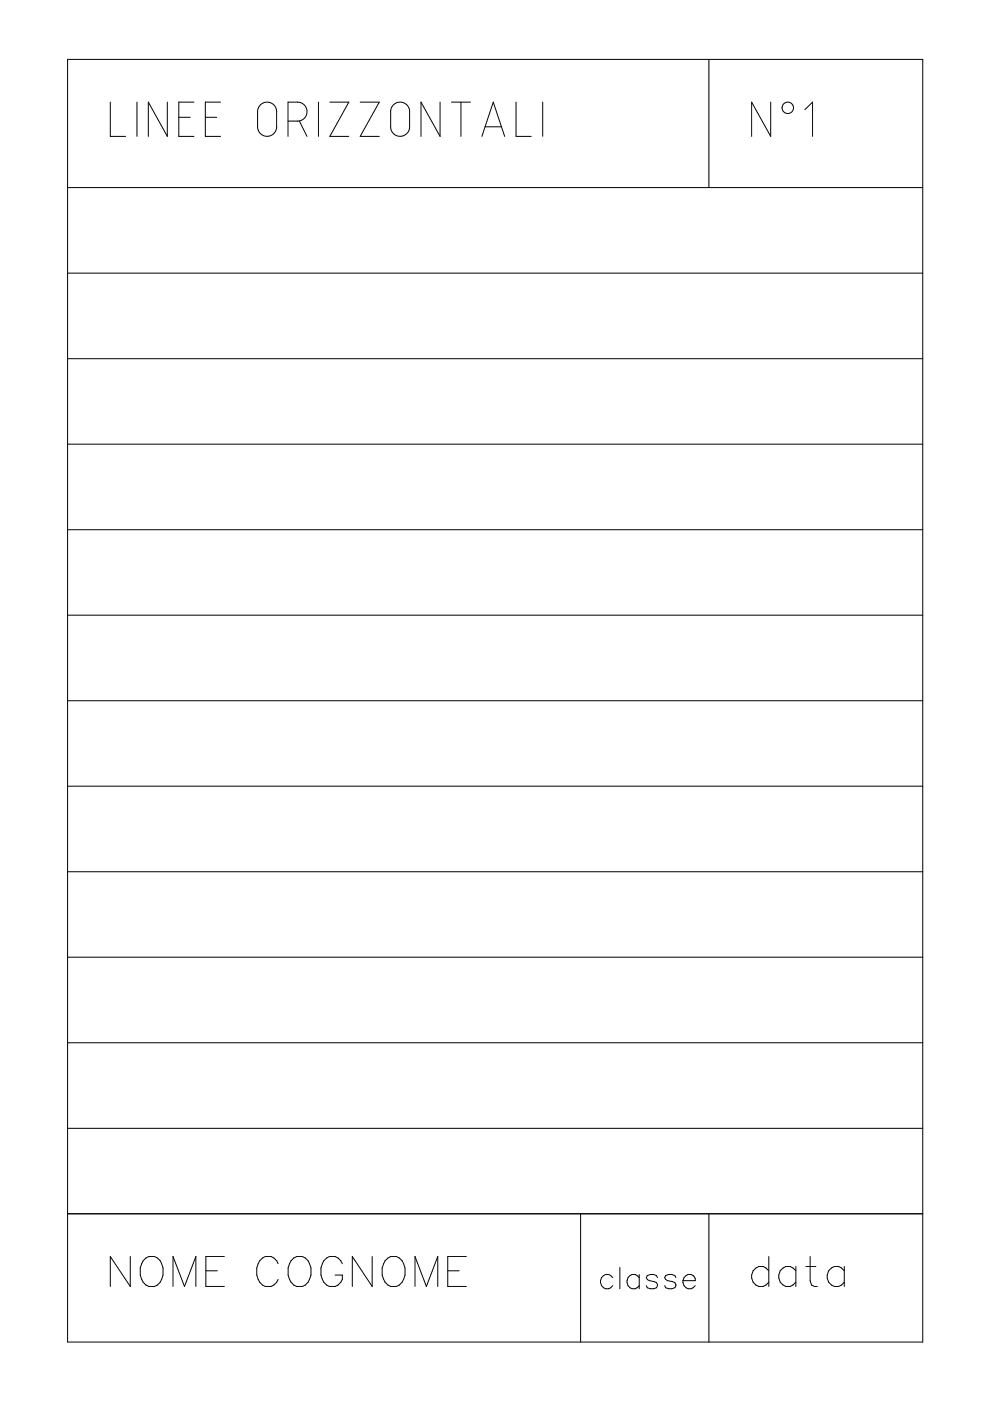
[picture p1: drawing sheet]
<svg xmlns="http://www.w3.org/2000/svg" width="210mm" height="297mm" viewBox="0 0 210 297" stroke-linecap="round" stroke-linejoin="round" font-family="sans-serif">
<g fill="none" stroke="#000" stroke-width=".21">
<path d="M14.3 12.6h181.3v271.9h-181.3zM150.3 12.6v27.2M14.3 39.8h181.3M23.4 21.7v7.2h3.2M29 21.7v7.2M35.5 21.7v7.2l-4-7.2v7.2M37.9 24.9h2.4M41.1 21.7h-3.2v7.2h3.2M43.5 24.9h2.5M46.8 21.7h-3.3v7.2h3.3M55.1 22.3l.9-.5 1.1-.1 .8 .4 .7 1.1v4.2l-.5 .9-.8 .5-.7 .1-.8-.2-.6-.4-.5-.7-.1-4 .2-.7zM61.1 25.7h2.2l1.1-.5 .5-.6 .2-.7-.1-.9-.4-.7-.6-.4-.6-.2h-2.3v7.2"/>
<path d="M63.5 25.7l1.6 3.2M67.5 21.7v7.2M69.9 21.7h4.1l-4.1 7.2h4.1M76.4 21.7h4l-4 7.2h4M83.4 22.2l1.1-.5h.9l.9 .6 .5 .8v4.1l-.4 1-.9 .6-.7 .1-.9-.2-.6-.5-.4-.8-.1-3.9 .2-.7zM93.3 21.7v7.2l-4-7.2v7.2M95.7 21.7h4M97.7 21.7v7.2M102.2 28.9l2.4-7.2 2.4 7.2M102.8 26.9h3.5M109.4 21.7v7.2h3.2M115.1 21.7v7.2"/>
<path d="M163.4 21.7v7.2l-4-7.2v7.2M170.6 23.3l1.7-1.6v7.2M14.3 57.9h181.3M14.3 76.1h181.3M14.3 94.2h181.3M14.3 112.3h181.3M14.3 130.4h181.3M14.3 148.6h181.3M14.3 166.7h181.3M14.3 184.8h181.3M14.3 202.9h181.3M14.3 221.1h181.3"/>
<path d="M14.3 239.2h181.3M14.3 257.3h181.3M123.1 257.3v27.2M150.3 257.3v27.2M27.6 266.4v6.4l-4.2-6.4v6.4M30.9 266.7a2.15 2.15 0 0 1 3.4 1.2 3.6 3.6 0 0 1-1.5 4.9 2.25 2.25 0 0 1-2.8-1.5 3.9 3.9 0 0 1 .9-4.6zM36.7 272.8v-6.4l2.4 6.4 2.4-6.4v6.4M43.6 269.4h2.5M47.6 266.4h-4v6.4h4M59 267.9a2.2 2.2 0 0 0-2.1-1.6 2.2 2.2 0 0 0-2.2 1.6 3.6 3.6 0 0 0 1.6 4.9 2.25 2.25 0 0 0 2.7-1.5M61.7 267.3a2.17 2.17 0 0 1 2.2-1 2.17 2.17 0 0 1 1.7 1.6 3.6 3.6 0 0 1-1.5 4.9 2.25 2.25 0 0 1-2.7-1.5 4.1 4.1 0 0 1 .3-4zM72.6 267.9a2.2 2.2 0 0 0-2.1-1.6 2.2 2.2 0 0 0-2.2 1.6 3.6 3.6 0 0 0 1.5 4.9 2.16 2.16 0 0 0 2.8-2.5h-1.5"/>
<path d="M78.9 266.4v6.4l-4.2-6.4v6.4M81.6 267.3a2.19 2.19 0 0 1 2.2-.9 2.19 2.19 0 0 1 1.8 1.5 3.6 3.6 0 0 1-1.5 4.9 2.25 2.25 0 0 1-2.8-1.5 4 4 0 0 1 .3-4zM88 272.8v-6.4l2.4 6.4 2.4-6.4v6.4M94.9 269.4h2.4M98.9 266.4h-4v6.4h4M129.9 270.9a1.49 1.49 0 0 0-2.3-.2 1.49 1.49 0 0 0 .4 2.3 1.34 1.34 0 0 0 1.9-.4M131.4 268.7v4.5M135.5 270.9a1.49 1.49 0 0 0-2.3-.2 1.49 1.49 0 0 0 .4 2.3 1.34 1.34 0 0 0 1.9-.4M135.5 270.2v3M139.4 270.9l-.2-.5-.6-.2h-.7l-.7 .2-.2 .5 .2 .4 .5 .2 1.5 .4 .2 .5-.2 .6-.6 .2h-.7l-.7-.2-.2-.4M143.3 270.9l-.2-.5-.7-.2h-.6l-.7 .2-.2 .5 .2 .4 .5 .2 1.5 .4 .2 .5-.2 .6-1.3 .2-.7-.2-.2-.4M144.8 271.5a1.43 1.43 0 0 0 .9 1.6 1.43 1.43 0 0 0 1.7-.5"/>
<path d="M145 270.9a1.25 1.25 0 0 1 1.5-.7 1.25 1.25 0 0 1 .9 1.3h-2.6zM163 269.4a2.05 2.05 0 0 0-2.9-.5 2.05 2.05 0 0 0-.4 2.9 1.91 1.91 0 0 0 3.3 0M163 266.4v6.4M168.7 269.4a2.05 2.05 0 0 0-2.8-.4 2.05 2.05 0 0 0-.5 2.8 1.91 1.91 0 0 0 3.3 0M168.7 268.5v4.3M170.9 268.5h2.1M171.8 266.4v5.1l.3 1 .6 .3h.6M179 269.4a2.05 2.05 0 0 0-2.9-.4 2.05 2.05 0 0 0-.4 2.8 1.91 1.91 0 0 0 3.3 0M179 268.5v4.3"/>
<circle cx="167" cy="22.9" r="1.21"/>
</g>
</svg>
